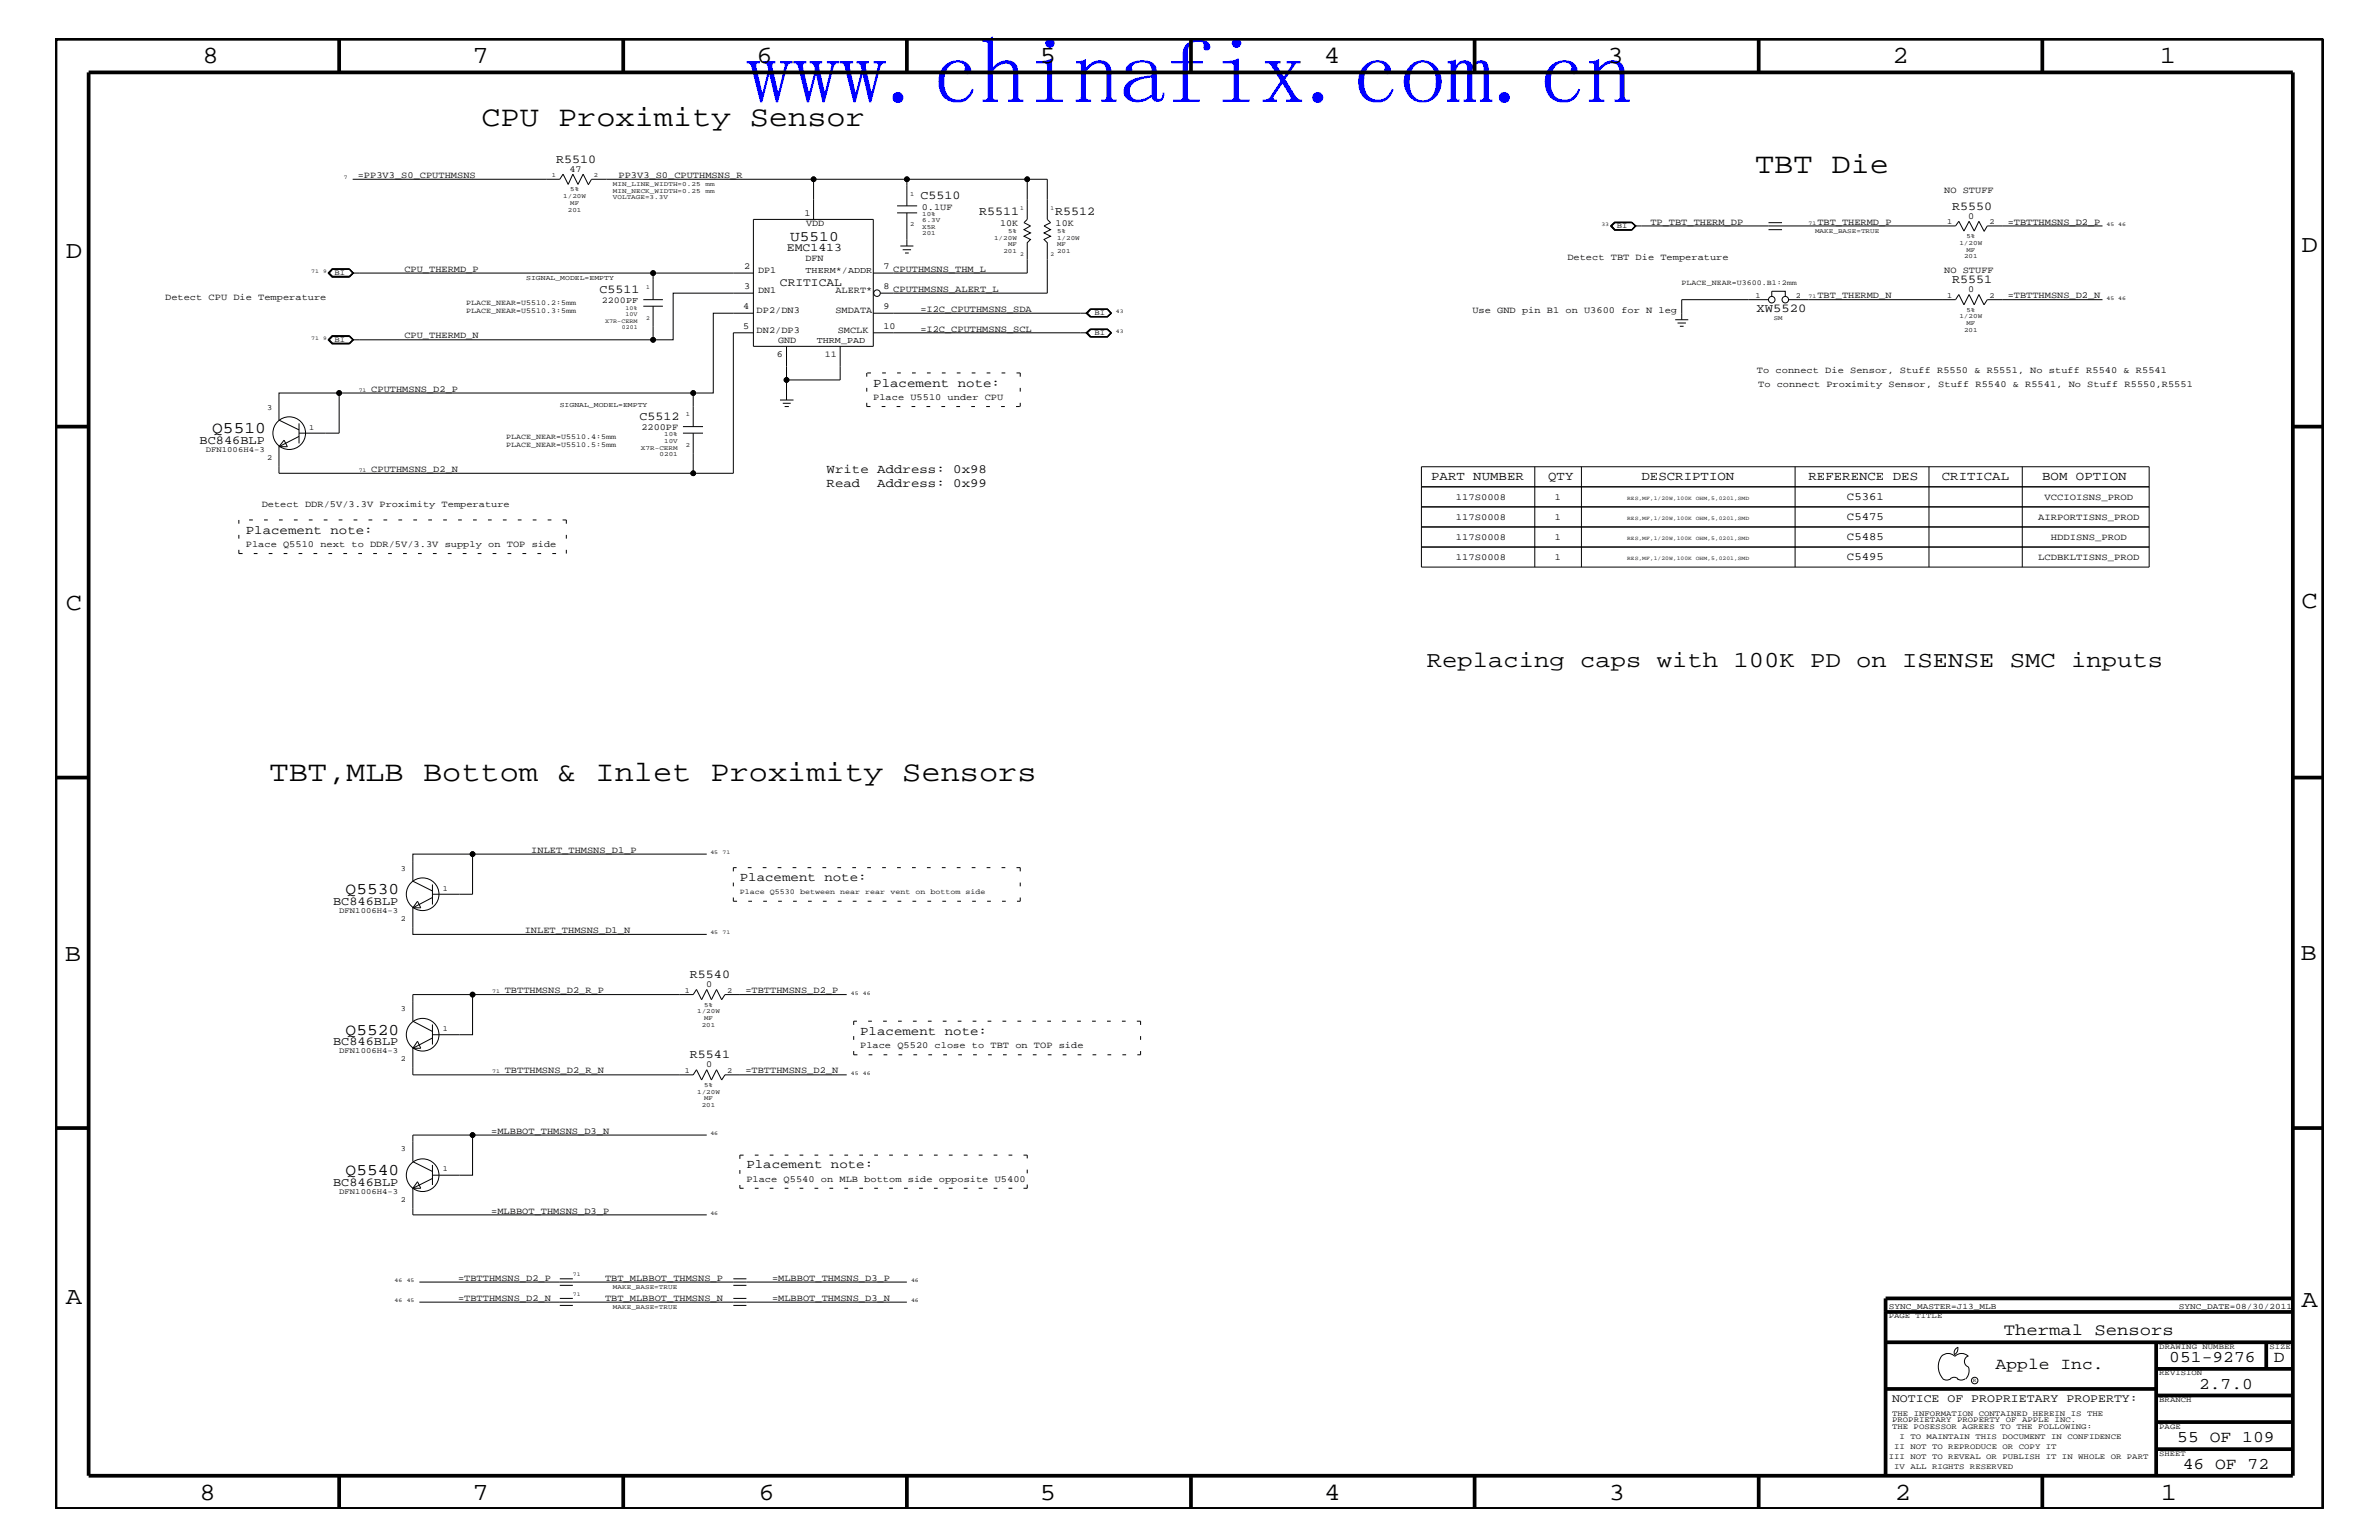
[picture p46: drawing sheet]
<svg xmlns="http://www.w3.org/2000/svg" width="432mm" height="279mm" viewBox="0 0 432 279" stroke-linecap="round" stroke-linejoin="round" font-family="sans-serif">
<defs><g id="words">
<text font-size="16.9" fill="#00f" x="135.5" y="18.7">www.chinafix.com.cn</text>
<g font-size="5.2">
<text x="87.4" y="22.9">CPU Proximity Sensor</text>
<text x="318.6" y="31.4">TBT Die</text>
<text x="48.9" y="141.7">TBT,MLB Bottom &amp; Inlet Proximity Sensors</text>
</g>
<g font-size="4.5">
<text x="36.7" y="11.5">8</text>
<text x="85.8" y="11.5">7</text>
<text x="137.3" y="11.5">6</text>
<text x="188.7" y="11.5">5</text>
<text x="240.3" y="11.5">4</text>
<text x="291.8" y="11.5">3</text>
<text x="343.5" y="11.5">2</text>
<text x="392" y="11.5">1</text>
<text x="11.9" y="46.8">D</text>
<text x="417.7" y="45.7">D</text>
<text x="11.9" y="110.6">C</text>
<text x="417.7" y="110.3">C</text>
<text x="11.8" y="174.3">B</text>
<text x="417.6" y="174.2">B</text>
<text x="11.9" y="236.7">A</text>
<text x="417.7" y="237.1">A</text>
<text x="36.2" y="272.1">8</text>
<text x="85.8" y="272.1">7</text>
<text x="137.7" y="272.1">6</text>
<text x="188.7" y="272.1">5</text>
<text x="240.4" y="272.1">4</text>
<text x="292" y="272.1">3</text>
<text x="343.9" y="272.1">2</text>
<text x="392.2" y="272.1">1</text>
</g>
<text font-size="4.1" x="259" y="121">Replacing caps with 100K PD on ISENSE SMC inputs</text>
<g font-size="3">
<text x="38.5" y="78.6">Q5510</text>
<text x="62.7" y="162.2">Q5530</text>
<text x="62.7" y="187.7">Q5520</text>
<text x="62.7" y="213.2">Q5540</text>
<text x="363.7" y="242.3">Thermal Sensors</text>
<text x="362.2" y="248.4">Apple Inc.</text>
<text x="393.7" y="247.1">051-9276</text>
<text x="399.2" y="252">2.7.0</text>
<text x="412.7" y="247.1">D</text>
<text x="395.2" y="261.6">55 OF 109</text>
<text x="396.2" y="266.6">46 OF 72</text>
</g>
<text font-size="2.6" x="143.4" y="43.7">U5510</text>
<g font-size="2.3">
<text x="158.5" y="70.1">Placement note:</text>
<text x="150" y="88.3">Read</text>
<text x="150" y="85.9">Write Address: 0x98</text>
<text x="159.2" y="88.3">Address: 0x99</text>
<text x="259.8" y="87.1">PART NUMBER</text>
<text x="281" y="87.1">QTY</text>
<text x="297.9" y="87.1">DESCRIPTION</text>
<text x="328.3" y="87.1">REFERENCE DES</text>
<text x="352.5" y="87.1">CRITICAL</text>
<text x="370.7" y="87.1">BOM OPTION</text>
<text x="44.6" y="96.8">Placement note:</text>
<text x="134.3" y="159.9">Placement note:</text>
<text x="156.1" y="187.7">Placement note:</text>
<text x="135.5" y="211.9">Placement note:</text>
</g>
<g font-size="2.2">
<text x="100.9" y="29.5">R5510</text>
<text x="167" y="36.2">C5510</text>
<text x="177.7" y="39.1">R5511</text>
<text x="191.5" y="39.1">R5512</text>
<text x="354.3" y="38">R5550</text>
<text x="108.8" y="53.2">C5511</text>
<text x="354.3" y="51.3">R5551</text>
<text x="318.8" y="56.7">XW5520</text>
<text x="116.1" y="76.2">C5512</text>
<text x="36.2" y="80.5">BC846BLP</text>
<text x="60.5" y="164.2">BC846BLP</text>
<text x="125.2" y="177.4">R5540</text>
<text x="60.5" y="189.7">BC846BLP</text>
<text x="125.2" y="192">R5541</text>
<text x="60.5" y="215.2">BC846BLP</text>
</g>
<g font-size="2.1">
<text x="142.8" y="45.5">EMC1413</text>
<text x="141.6" y="51.9">CRITICAL</text>
<text x="343.4" y="254.4">NOTICE OF PROPRIETARY PROPERTY:</text>
</g>
<g font-size="2">
<text x="335.2" y="90.7">C5361</text>
<text x="335.2" y="94.3">C5475</text>
<text x="335.2" y="101.6">C5495</text>
<text x="335.2" y="98">C5485</text>
</g>
<g font-size="1.7">
<text x="64.9" y="32.3">=PP3V3_S0_CPUTHMSNS</text>
<text x="103.4" y="31.2">47</text>
<text x="112.3" y="32.3">PP3V3_S0_CPUTHMSNS_R</text>
<text x="352.9" y="35">NO STUFF</text>
<text x="146" y="39.2">1</text>
<text x="146.3" y="41">VDD</text>
<text x="167.3" y="38">0.1UF</text>
<text x="181.5" y="40.9">10K</text>
<text x="191.6" y="40.9">10K</text>
<text x="299.6" y="40.8">TP_TBT_THERM_DP</text>
<text x="329.9" y="40.8">TBT_THERMD_P</text>
<text x="357.3" y="39.7">0</text>
<text x="364.4" y="40.8">=TBTTHMSNS_D2_P</text>
<text x="146.2" y="47.4">DFN</text>
<text x="284.5" y="47.1">Detect TBT Die Temperature</text>
<text x="73.4" y="49.3">CPU_THERMD_P</text>
<text x="135" y="52.4">3</text>
<text x="135" y="48.8">2</text>
<text x="137.6" y="53.2">DN1</text>
<text x="137.6" y="49.6">DP1</text>
<text x="151.6" y="53.2">ALERT*</text>
<text x="160.4" y="52.4">8</text>
<text x="160.4" y="48.8">7</text>
<text x="162.1" y="49.3">CPUTHMSNS_THM_L</text>
<text x="162.1" y="52.9">CPUTHMSNS_ALERT_L</text>
<text x="352.9" y="49.6">NO STUFF</text>
<text x="357.3" y="53">0</text>
<text x="30" y="54.4">Detect CPU Die Temperature</text>
<text x="134.9" y="59.7">5</text>
<text x="134.9" y="56.1">4</text>
<text x="137.3" y="56.8">DP2/DN3</text>
<text x="151.6" y="56.8">SMDATA</text>
<text x="160.4" y="59.7">10</text>
<text x="160.4" y="56.1">9</text>
<text x="167" y="56.6">=I2C_CPUTHMSNS_SDA</text>
<text x="267.3" y="56.8">Use GND pin B1 on U3600 for N leg</text>
<text x="329.9" y="54.1">TBT_THERMD_N</text>
<text x="364.4" y="54.1">=TBTTHMSNS_D2_N</text>
<text x="73.4" y="61.4">CPU_THERMD_N</text>
<text x="137.3" y="60.4">DN2/DP3</text>
<text x="141" y="64.7">6</text>
<text x="141.2" y="62.3">GND</text>
<text x="152.1" y="60.4">SMCLK</text>
<text x="167" y="60.2">=I2C_CPUTHMSNS_SCL</text>
<text x="67.4" y="71.1">CPUTHMSNS_D2_P</text>
<text x="318.9" y="67.7">To connect Die Sensor, Stuff R5550 &amp; R5551, No stuff R5540 &amp; R5541</text>
<text x="319.1" y="70.1">To connect Proximity Sensor, Stuff R5540 &amp; R5541, No Stuff R5550,R5551</text>
<text x="158.5" y="72.6">Place U5510 under CPU</text>
<text x="116.4" y="78">2200PF</text>
<text x="67.4" y="85.6">CPUTHMSNS_D2_N</text>
<text x="47.5" y="92">Detect DDR/5V/3.3V Proximity Temperature</text>
<text x="264.2" y="90.7">117S0008</text>
<text x="264.2" y="94.3">117S0008</text>
<text x="282.2" y="90.7">1</text>
<text x="282.2" y="94.3">1</text>
<text x="370" y="94.3">AIRPORTISNS_PROD</text>
<text x="371.1" y="90.7">VCCIOISNS_PROD</text>
<text x="44.6" y="99.3">Place Q5510 next to DDR/5V/3.3V supply on TOP side</text>
<text x="264.2" y="101.6">117S0008</text>
<text x="264.2" y="98">117S0008</text>
<text x="282.2" y="101.6">1</text>
<text x="282.2" y="98">1</text>
<text x="370" y="101.6">LCDBKLTISNS_PROD</text>
<text x="372.2" y="98">HDDISNS_PROD</text>
<text x="96.4" y="154.7">INLET_THMSNS_D1_P</text>
<text x="95.2" y="169.3">INLET_THMSNS_D1_N</text>
<text x="128.1" y="179.1">0</text>
<text x="91.6" y="180.2">TBTTHMSNS_D2_R_P</text>
<text x="135.3" y="180.2">=TBTTHMSNS_D2_P</text>
<text x="156.1" y="190.2">Place Q5520 close to TBT on TOP side</text>
<text x="91.6" y="194.8">TBTTHMSNS_D2_R_N</text>
<text x="128.1" y="193.7">0</text>
<text x="135.3" y="194.8">=TBTTHMSNS_D2_N</text>
<text x="89.2" y="205.7">=MLBBOT_THMSNS_D3_N</text>
<text x="135.5" y="214.4">Place Q5540 on MLB bottom side opposite U5400</text>
<text x="89.2" y="220.2">=MLBBOT_THMSNS_D3_P</text>
<text x="83.1" y="232.4">=TBTTHMSNS_D2_P</text>
<text x="109.8" y="232.4">TBT_MLBBOT_THMSNS_P</text>
<text x="140.1" y="232.4">=MLBBOT_THMSNS_D3_P</text>
<text x="83.1" y="236">=TBTTHMSNS_D2_N</text>
<text x="109.8" y="236">TBT_MLBBOT_THMSNS_N</text>
<text x="140.1" y="236">=MLBBOT_THMSNS_D3_N</text>
</g>
<g font-size="1.6">
<text x="146.2" y="49.6">THERM*/ADDR</text>
<text x="109.2" y="55">2200PF</text>
<text x="148.3" y="62.3">THRM_PAD</text>
<text x="149.7" y="64.7">11</text>
</g>
<g font-size="1.5">
<text x="342.8" y="237.4">SYNC_MASTER=J13_MLB</text>
<text x="395.5" y="237.4">SYNC_DATE=08/30/2011</text>
</g>
<g font-size="1.4">
<text x="293.5" y="41.4">BI</text>
<text x="353.4" y="40.7">1</text>
<text x="361.1" y="40.7">2</text>
<text x="60.7" y="49.9">BI</text>
<text x="305.2" y="51.8">PLACE_NEAR=U3600.B1:2mm</text>
<text x="84.6" y="55.4">PLACE_NEAR=U5510.2:5mm</text>
<text x="84.6" y="56.8">PLACE_NEAR=U5510.3:5mm</text>
<text x="198.6" y="57.2">BI</text>
<text x="318.6" y="54">1</text>
<text x="325.9" y="54">2</text>
<text x="353.4" y="54">1</text>
<text x="361.1" y="54">2</text>
<text x="60.7" y="62">BI</text>
<text x="198.6" y="60.8">BI</text>
<text x="48.5" y="74.4">3</text>
<text x="37.3" y="82">DFN1006H4-3</text>
<text x="48.5" y="83.5">2</text>
<text x="56.1" y="78">1</text>
<text x="91.9" y="79.6">PLACE_NEAR=U5510.4:5mm</text>
<text x="91.9" y="81.1">PLACE_NEAR=U5510.5:5mm</text>
<text x="72.7" y="158">3</text>
<text x="80.3" y="161.7">1</text>
<text x="61.6" y="165.6">DFN1006H4-3</text>
<text x="72.7" y="167.1">2</text>
<text x="134.3" y="162.2">Place Q5530 between near rear vent on bottom side</text>
<text x="72.7" y="183.5">3</text>
<text x="124.3" y="180.1">1</text>
<text x="132" y="180.1">2</text>
<text x="61.6" y="191.1">DFN1006H4-3</text>
<text x="80.3" y="187.1">1</text>
<text x="72.7" y="192.6">2</text>
<text x="124.3" y="194.7">1</text>
<text x="132" y="194.7">2</text>
<text x="72.7" y="208.9">3</text>
<text x="80.3" y="212.5">1</text>
<text x="61.6" y="216.6">DFN1006H4-3</text>
<text x="72.7" y="218">2</text>
<text x="342.8" y="239.2">PAGE TITLE</text>
<text x="391.9" y="244.7">DRAWING NUMBER</text>
<text x="411.9" y="244.7">SIZE</text>
<text x="391.9" y="249.5">REVISION</text>
<text x="343.4" y="256.8">THE INFORMATION CONTAINED HEREIN IS THE</text>
<text x="391.9" y="254.4">BRANCH</text>
<text x="343.4" y="258">PROPRIETARY PROPERTY OF APPLE INC.</text>
<text x="343.4" y="259.3">THE POSESSOR AGREES TO THE FOLLOWING:</text>
<text x="343.8" y="262.9">II NOT TO REPRODUCE OR COPY IT</text>
<text x="344.8" y="261.1">I TO MAINTAIN THIS DOCUMENT IN CONFIDENCE</text>
<text x="391.9" y="259.3">PAGE</text>
<text x="342.8" y="264.7">III NOT TO REVEAL OR PUBLISH IT IN WHOLE OR PART</text>
<text x="343.8" y="266.6">IV ALL RIGHTS RESERVED</text>
<text x="391.9" y="264.1">SHEET</text>
</g>
<g font-size="1.3">
<text x="95.5" y="50.7">SIGNAL_MODEL=EMPTY</text>
<text x="101.6" y="73.8">SIGNAL_MODEL=EMPTY</text>
</g>
<g font-size="1.2">
<text x="100.2" y="32.2">1</text>
<text x="102.2" y="35.9">1/20W</text>
<text x="103.5" y="34.7">5%</text>
<text x="107.8" y="32.2">2</text>
<text x="111.3" y="33.7">MIN_LINE_WIDTH=0.25</text>
<text x="111.3" y="35">MIN_NECK_WIDTH=0.25</text>
<text x="128" y="33.7">mm</text>
<text x="128" y="35">mm</text>
<text x="165.2" y="35.6">1</text>
<text x="103.1" y="38.4">201</text>
<text x="103.5" y="37.2">MF</text>
<text x="111.3" y="36.2">VOLTAGE=3.3V</text>
<text x="165.2" y="41">2</text>
<text x="167.4" y="40.3">6.3V</text>
<text x="167.4" y="41.5">X5R</text>
<text x="167.4" y="39.2">10%</text>
<text x="167.4" y="42.7">201</text>
<text x="180.4" y="43.5">1/20W</text>
<text x="182.1" y="45.9">201</text>
<text x="183" y="44.6">MF</text>
<text x="183" y="42.3">5%</text>
<text x="191.9" y="44.6">MF</text>
<text x="191.9" y="43.5">1/20W</text>
<text x="191.9" y="42.3">5%</text>
<text x="191.9" y="45.9">201</text>
<text x="329.4" y="42.3">MAKE_BASE=TRUE</text>
<text x="355.6" y="44.4">1/20W</text>
<text x="356.5" y="46.8">201</text>
<text x="356.9" y="45.7">MF</text>
<text x="356.9" y="43.2">5%</text>
<text x="321.9" y="58">SM</text>
<text x="355.6" y="57.8">1/20W</text>
<text x="356.9" y="59">MF</text>
<text x="356.9" y="56.6">5%</text>
<text x="356.5" y="60.2">201</text>
<text x="124.5" y="75.6">1</text>
<text x="116.3" y="81.6">X7R-CERM</text>
<text x="119.7" y="82.7">0201</text>
<text x="120.6" y="79.2">10%</text>
<text x="120.6" y="80.3">10V</text>
<text x="124.5" y="81.1">2</text>
<text x="126.5" y="183.8">1/20W</text>
<text x="127.8" y="182.7">5%</text>
<text x="127.8" y="185">MF</text>
<text x="127.4" y="186.3">201</text>
<text x="127.8" y="197.2">5%</text>
<text x="126.5" y="198.4">1/20W</text>
<text x="127.4" y="200.9">201</text>
<text x="127.8" y="199.6">MF</text>
<text x="111.3" y="233.8">MAKE_BASE=TRUE</text>
<text x="111.3" y="237.4">MAKE_BASE=TRUE</text>
</g>
<g font-size="1.1">
<text x="185.2" y="38">1</text>
<text x="190.7" y="38">1</text>
<text x="185.2" y="46.5">2</text>
<text x="190.7" y="46.5">2</text>
<text x="117.3" y="52.5">1</text>
<text x="109.8" y="58.5">X7R-CERM</text>
<text x="112.9" y="59.7">0201</text>
<text x="113.5" y="56.2">10%</text>
<text x="113.5" y="57.3">10V</text>
<text x="117.3" y="58">2</text>
</g>
<g font-size="1">
<text x="62.4" y="32.5">7</text>
<text x="290.7" y="41">33</text>
<text x="328.3" y="40.8">71</text>
<text x="382.4" y="41">45 46</text>
<text x="56.5" y="49.6">71</text>
<text x="58.7" y="49.6">9</text>
<text x="202.5" y="56.8">43</text>
<text x="328.3" y="54.1">71</text>
<text x="382.4" y="54.4">45 46</text>
<text x="56.5" y="61.7">71</text>
<text x="58.7" y="61.7">9</text>
<text x="202.5" y="60.4">43</text>
<text x="65.1" y="71.1">71</text>
<text x="65.1" y="85.6">71</text>
<text x="295.3" y="90.7">RES,MF,1/20W,100K OHM,5,0201,SMD</text>
<text x="295.3" y="94.3">RES,MF,1/20W,100K OHM,5,0201,SMD</text>
<text x="295.3" y="101.6">RES,MF,1/20W,100K OHM,5,0201,SMD</text>
<text x="295.3" y="98">RES,MF,1/20W,100K OHM,5,0201,SMD</text>
<text x="128.9" y="155">45</text>
<text x="131.1" y="155">71</text>
<text x="128.9" y="169.5">45</text>
<text x="131.1" y="169.5">71</text>
<text x="89.3" y="180.2">71</text>
<text x="154.4" y="180.5">45</text>
<text x="156.6" y="180.5">46</text>
<text x="89.3" y="194.8">71</text>
<text x="154.4" y="195">45</text>
<text x="156.6" y="195">46</text>
<text x="128.9" y="205.9">46</text>
<text x="128.9" y="220.4">46</text>
<text x="71.6" y="232.6">46</text>
<text x="73.8" y="232.6">45</text>
<text x="104" y="231.5">71</text>
<text x="165.4" y="232.6">46</text>
<text x="71.6" y="236.2">46</text>
<text x="73.8" y="236.2">45</text>
<text x="104" y="235.1">71</text>
<text x="165.4" y="236.2">46</text>
<text x="358.1" y="250.7">R</text>
</g>
</g></defs>
<g fill="none" stroke="#000" stroke-width=".18">
<path d="M64 32.5h37.6l.6-.9 .9 1.9 .9-1.9 .9 1.9 .9-1.9 1 1.9M136.7 39.8h21.8v23h-21.8zM147.7 32.5h-40.3l-.6 1M162.8 38.6h3.7M162.8 37.4h3.7M164.6 32.5h-16.9v7.3M164.6 32.5v4.9M164.6 38.6v6M164.6 32.5h21.8M59.5 49.5l.8-.7h3.1l.8 .7-.8 .8h-3.1zM60.3 48.8h3.1l.7 .7-.7 .7h-3.1l-.7-.7zM63.4 48.9h-3l-.6 .6 .6 .6h3"/>
<path d="M63.4 48.9h-3.1l-.6 .6 .6 .6h3.1M63.4 48.9l.7 .6-.7 .6M63.4 48.9l.6 .6-.6 .6M64 49.5h54.5v4.9M116.8 55.6h3.5M116.8 54.4h3.5M118.5 49.5h18.2M136.7 53.2h-14.5v8.5h-3.7v-6.1M136.7 56.8h-7.2v14.5h-3.7v6.1M158.5 49.5h27.9v-5.5l.6-.6-1.1-.5 1.1-.6-1.1-.6 1.1-.7-1.1-.6 .5-.6v-7.3h3.7v7.3l.6 .6-1.2 .6 1.2 .7-1.2 .6 1.2 .6-1.2 .5 .6 .6v9.2h-30.3M158.5 56.8h38.9M163.4 44.6h2.4"/>
<path d="M163.8 45.3h1.6M164.3 45.9h.6M197.9 59.7h3.1l.7 .7M197.9 59.7h3.1l.8 .7-.8 .7h-3.1M197.9 59.7l-.8 .7 .8 .7M197.9 59.7l-.7 .7 .7 .7M197.9 56.1h3.1l.7 .7M197.9 56.1h3.1l.8 .7-.8 .7h-3.1M197.9 56.1l-.8 .7 .8 .7M197.9 56.1l-.7 .7 .7 .7M198 59.8h3l.6 .6-.6 .7h-3M198 59.8h3l.7 .6"/>
<path d="M198 59.8l-.7 .6 .7 .7M198 59.8l-.6 .6 .6 .7M198 56.1h3l.6 .7-.6 .6h-3M198 56.1h3l.7 .7M198 56.1l-.7 .7 .7 .6M198 56.1l-.6 .7 .6 .6M201.7 56.8l-.7 .6h-3M201.7 56.8l-.7 .7h-3.1M296.2 40.4h-3.1l-.6 .6 .6 .7h3.1M296.2 40.3h-3.2l-.6 .7 .6 .8h3.2M296.2 40.3h-3.2l-.7 .7 .7 .8h3.2M296.2 40.3l.7 .7-.7 .8"/>
<path d="M296.2 40.4l.7 .6-.7 .7M296.2 40.4l.6 .6-.6 .7M296.8 41h58.1l.6-.9 1 1.8 .9-1.8 .9 1.8 .9-1.8 .9 1.8M304.1 58h2.3M304.5 58.6h1.5M304.9 59.2h.7M321 54.4h-15.8v3.6M321 41.7h2.4M321 40.4h2.4M321.6 53.8v-1h2.4v1M324.6 54.4h30.3l.6-1 1 1.9 .9-1.9 .9 1.9 .9-1.9 .9 1.9 .6-.9h20.9M381.6 41h-20.9l-.6 1"/>
<path d="M54.3 79.2l-3.7 1.8h1.6l-.6-1.1-1 1.1v4.9h75.2M54.3 76.8v3.6M59.8 61.7l.6-.6h3l.6 .6-.6 .5h-3zM60.3 60.9h3.1l.8 .8-.8 .7h-3.1l-.8-.7zM61.6 71.3v7.3h-7.3M63.4 61h-3.1l-.6 .7 .6 .6h3.1M63.4 61h-3.1l-.7 .7 .7 .6h3.1M63.4 61l.7 .7-.7 .6M64 61.7h54.5M124 78.6h3.6M124 77.4h3.6M125.8 71.3h-75.2v4.9l3.7 1.8"/>
<path d="M136.7 60.4h-3.6v25.5h-7.3v-7.3M141.6 72.6h2.4M142.1 73.2h1.4M142.4 73.8h.8M142.8 62.8v6.1h9.7v-6.1M142.8 68.9v3.7M158.5 60.4h38.9M201.7 60.4l-.7 .7h-3M201.7 60.4l-.7 .7h-3.1M258 92h132.1M258 95.6h132.1M258 84.7h132.1v18.2h-132.1z"/>
<path d="M258 88.3h132.1M258 99.2h132.1M278.6 84.7v18.2M287 84.7v18.2M325.8 84.7v18.2M350.1 84.7v18.2M367.1 84.7v18.2M85.8 155v7.2h-7.3M128.3 155h-53.4v4.9l3.6 1.7M78.5 162.8l-3.6 1.9h1.5l-.6-1.2-.9 1.2v4.8h53.4M78.5 160.5v3.6M78.5 188.3l-3.6 1.9h1.5l-.6-1.3-.9 1.3v4.8h50.9l.6-.9 .9 1.8 1-1.8 .8 1.8 1-1.8 .9 1.8 .6-.9h22.1"/>
<path d="M78.5 185.9v3.6M85.8 180.4h-10.9v4.9l3.6 1.8M153.7 180.4h-22.1l-.6 1-.9-1.9-1 1.9-.8-1.9-1 1.9-.9-1.9-.6 .9h-40v7.3h-7.3M78.5 213.8l-3.6 1.8h1.5l-.6-1.2-.9 1.2v4.8h53.4M78.5 211.4v3.6M85.8 205.9h-10.9v4.9l3.6 1.7M128.3 205.9h-42.5v7.3h-7.3M76.1 232.6h88.5M76.1 236.2h88.5M101.6 233.2h2.4M101.6 232h2.4M101.6 236.8h2.4"/>
<path d="M101.6 235.6h2.4M133.1 233.2h2.4M133.1 232h2.4M133.1 236.8h2.4M133.1 235.6h2.4M352.4 246.1a1.69 1.69 0 0 1 2.4 0M352.4 246a3.3 3.3 0 0 0 .3 4.1M352.6 250.2l.7 .2 .7-.2M354 250.2l.7-.3 .7 .3M354.8 246.1a1.69 1.69 0 0 1 2.5 0M355.3 250.2l.7 .2 .7-.2M355.3 244.4l.1 .3a1.18 1.18 0 0 1-.6 1"/>
<path d="M355.4 244.4a.99 .99 0 0 0-.6 1.4M357.2 246a1.04 1.04 0 0 0-.6 1 1.04 1.04 0 0 0 .6 1M357.3 248l.1 .7a2.11 2.11 0 0 1-.6 1.5"/>
<circle cx="147.7" cy="32.5" r=".42"/>
<circle cx="164.6" cy="32.5" r=".42"/>
<circle cx="186.4" cy="32.5" r=".42"/>
<circle cx="118.5" cy="49.5" r=".42"/>
<circle cx="159.2" cy="53.2" r=".59"/>
<circle cx="321.6" cy="54.4" r=".59"/>
<circle cx="324" cy="54.4" r=".59"/>
<circle cx="52.5" cy="78.6" r="2.96"/>
<circle cx="61.6" cy="71.3" r=".42"/>
<circle cx="118.5" cy="61.7" r=".42"/>
<circle cx="125.8" cy="71.3" r=".42"/>
<circle cx="142.8" cy="68.9" r=".42"/>
<circle cx="125.8" cy="85.9" r=".42"/>
<circle cx="85.8" cy="155" r=".42"/>
<circle cx="76.7" cy="162.2" r="2.96"/>
<circle cx="76.7" cy="187.7" r="2.96"/>
<circle cx="85.8" cy="180.4" r=".42"/>
<circle cx="76.7" cy="213.2" r="2.96"/>
<circle cx="85.8" cy="205.9" r=".42"/>
<circle cx="358.4" cy="250.5" r=".59"/>
</g>
<g fill="none" stroke="#000" stroke-width=".68" stroke-linecap="butt">
<path d="M10.1 7h411.6v266.8h-411.6zM16.1 13.1h400.1v254.6h-400.1zM61.6 7v6.1M113.1 7v6.1M164.6 7v6.1M216.2 7v6.1M267.6 7v6.1M319.2 7v6.1M370.7 7v6.1M10.1 77.4h6M416.2 77.4h5.5M10.1 141.1h6"/>
<path d="M416.2 141.1h5.5M10.1 204.7h6M416.2 204.7h5.5M342.2 238h74M416.2 235.6h-74v32.1M342.2 243.5h74M342.2 252h49.2M391.4 248.4h24.8M391.4 243.5v24.2M391.4 258h24.8M391.4 253.2h24.8M411.3 243.5v4.9"/>
<path d="M61.6 267.7v6.1M113.1 267.7v6.1M164.6 267.7v6.1M216.2 268v5.8M267.6 267.7v6.1M319.2 267.7v6.1M370.7 267.7v6.1M391.4 262.9h24.8"/>
</g>
<g fill="none" stroke="#000" stroke-width=".18" stroke-dasharray=".7 2" stroke-linecap="butt">
<path d="M157.3 73.8h27.9M157.3 67.7v6.1M185.2 67.7h-27.9M185.2 73.8v-6.1M43.4 94.3v6.1M102.8 94.3h-59.4M43.4 100.4h59.4M102.8 100.4v-6.1M133.1 157.4v6.1M185.2 157.4h-52.1M133.1 163.5h52.1M185.2 163.5v-6.1"/>
<path d="M154.9 191.4h52.1M154.9 185.3v6.1M207 185.3h-52.1M207 191.4v-6.1M134.3 215.6h52.1M134.3 209.6v6M186.4 209.6h-52.1M186.4 215.6v-6"/>
</g>
<g fill="#000">
<circle cx="147.7" cy="32.5" r=".42"/>
<circle cx="164.6" cy="32.5" r=".42"/>
<circle cx="186.4" cy="32.5" r=".42"/>
<circle cx="118.5" cy="49.5" r=".42"/>
<circle cx="61.6" cy="71.3" r=".42"/>
<circle cx="118.5" cy="61.7" r=".42"/>
<circle cx="125.8" cy="71.3" r=".42"/>
<circle cx="142.8" cy="68.9" r=".42"/>
<circle cx="125.8" cy="85.9" r=".42"/>
<circle cx="85.8" cy="155" r=".42"/>
<circle cx="85.8" cy="180.4" r=".42"/>
<circle cx="85.8" cy="205.9" r=".42"/>
</g>
<use href="#words"/>
</svg>
